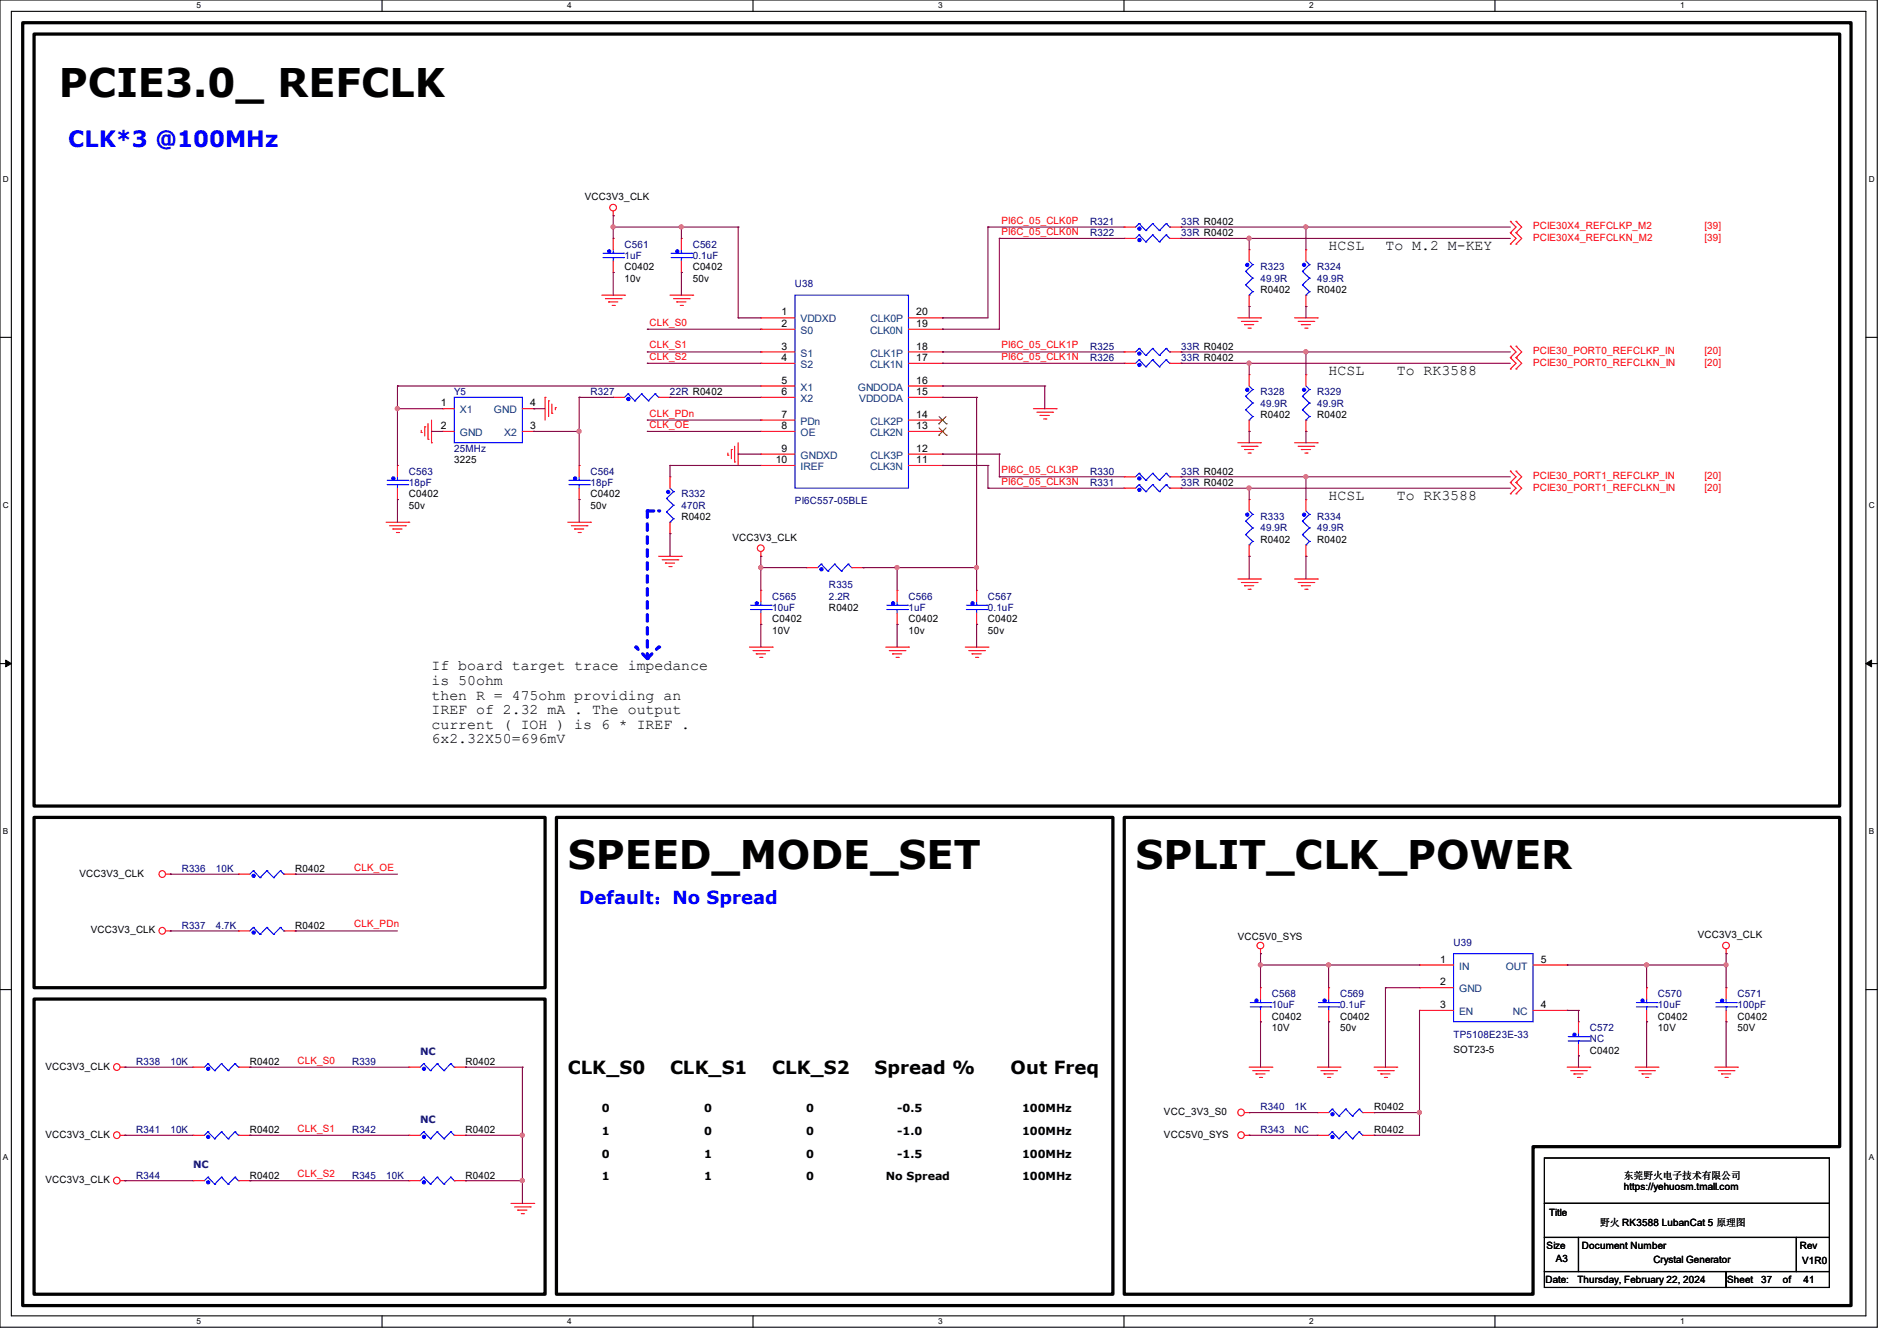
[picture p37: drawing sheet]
<svg xmlns="http://www.w3.org/2000/svg" width="297mm" height="210mm" viewBox="0 0 297 210" stroke-linecap="round" stroke-linejoin="round" font-family="sans-serif">
<defs><g id="words">
<g font-size="6.2">
<text x="9.2" y="15.1">PCIE3.0_ REFCLK</text>
<text x="88.9" y="136">SPEED_MODE_SET</text>
<text x="177.8" y="136">SPLIT_CLK_POWER</text>
</g>
<text font-size="3.5" fill="#00f" x="10.7" y="23.1">CLK*3 @100MHz</text>
<text font-size="2.8" fill="#00f" x="90.7" y="141.5">Default：No Spread</text>
<g font-size="2.8">
<text x="88.9" y="168.2">CLK_S0</text>
<text x="104.9" y="168.2">CLK_S1</text>
<text x="120.9" y="168.2">CLK_S2</text>
<text x="136.9" y="168.2">Spread %</text>
<text x="158.2" y="168.2">Out Freq</text>
</g>
<g font-size="2.3">
<text x="208" y="39.2">HCSL</text>
<text x="216.9" y="39.2">To M.2 M-KEY</text>
<text x="208" y="58.8">HCSL</text>
<text x="218.7" y="58.8">To RK3588</text>
<text x="208" y="78.3">HCSL</text>
<text x="218.7" y="78.3">To RK3588</text>
<text x="67.6" y="105">If board target trace impedance</text>
<text x="67.6" y="107.3">is 50ohm</text>
<text x="67.6" y="109.6">then R = 475ohm providing an</text>
<text x="67.6" y="111.8">IREF of 2.32 mA . The output</text>
<text x="67.6" y="114.1">current ( IOH ) is 6 * IREF .</text>
<text x="67.6" y="116.4">6x2.32X50=696mV</text>
</g>
<g font-size="1.7">
<text x="94.2" y="174.2">0</text>
<text x="94.2" y="177.8">1</text>
<text x="110.2" y="174.2">0</text>
<text x="110.2" y="177.8">0</text>
<text x="126.2" y="174.2">0</text>
<text x="126.2" y="177.8">0</text>
<text x="140.5" y="174.2">-0.5</text>
<text x="140.5" y="177.8">-1.0</text>
<text x="160" y="174.2">100MHz</text>
<text x="160" y="177.8">100MHz</text>
<text x="94.2" y="181.3">0</text>
<text x="94.2" y="184.9">1</text>
<text x="110.2" y="181.3">1</text>
<text x="110.2" y="184.9">1</text>
<text x="126.2" y="181.3">0</text>
<text x="126.2" y="184.9">0</text>
<text x="138.7" y="184.9">No Spread</text>
<text x="140.5" y="181.3">-1.5</text>
<text x="160" y="181.3">100MHz</text>
<text x="160" y="184.9">100MHz</text>
</g>
<g font-size="1.6">
<text x="91.6" y="31.3">VCC3V3_CLK</text>
<text x="97.8" y="42.3">C0402</text>
<text x="97.8" y="44.1">10v</text>
<text x="108.5" y="42.3">C0402</text>
<text x="108.5" y="44.1">50v</text>
<text x="197.4" y="45.9">R0402</text>
<text x="206.2" y="45.9">R0402</text>
<text x="122.3" y="49.4">1</text>
<text x="122.3" y="51.2">2</text>
<text x="143.5" y="51.2">19</text>
<text x="143.5" y="49.4">20</text>
<text x="122.3" y="54.7">3</text>
<text x="122.3" y="56.5">4</text>
<text x="143.5" y="56.5">17</text>
<text x="143.5" y="54.7">18</text>
<text x="69" y="63.6">1</text>
<text x="83" y="63.6">4</text>
<text x="122.3" y="60.1">5</text>
<text x="122.3" y="61.8">6</text>
<text x="122.3" y="65.4">7</text>
<text x="143.5" y="65.4">14</text>
<text x="143.5" y="61.8">15</text>
<text x="143.5" y="60.1">16</text>
<text x="197.4" y="65.4">R0402</text>
<text x="206.2" y="65.4">R0402</text>
<text x="69" y="67.2">2</text>
<text x="83" y="67.2">3</text>
<text x="122.3" y="67.2">8</text>
<text x="122.3" y="70.7">9</text>
<text x="143.5" y="70.7">12</text>
<text x="143.5" y="67.2">13</text>
<text x="64" y="77.9">C0402</text>
<text x="71.1" y="72.6">3225</text>
<text x="92.5" y="77.9">C0402</text>
<text x="121.5" y="72.5">10</text>
<text x="143.5" y="72.5">11</text>
<text x="64" y="79.7">50v</text>
<text x="92.5" y="79.7">50v</text>
<text x="106.7" y="81.4">R0402</text>
<text x="114.7" y="84.7">VCC3V3_CLK</text>
<text x="197.4" y="85">R0402</text>
<text x="206.2" y="85">R0402</text>
<text x="129.8" y="95.7">R0402</text>
<text x="120.9" y="97.4">C0402</text>
<text x="120.9" y="99.2">10V</text>
<text x="142.2" y="97.4">C0402</text>
<text x="142.2" y="99.2">10v</text>
<text x="154.7" y="97.4">C0402</text>
<text x="154.7" y="99.2">50v</text>
<text x="12.4" y="137.3">VCC3V3_CLK</text>
<text x="46.2" y="136.6">R0402</text>
<text x="14.2" y="146.2">VCC3V3_CLK</text>
<text x="46.2" y="145.5">R0402</text>
<text x="193.8" y="147.2">VCC5V0_SYS</text>
<text x="265.8" y="146.9">VCC3V3_CLK</text>
<text x="225.5" y="150.8">1</text>
<text x="225.5" y="154.3">2</text>
<text x="241.3" y="150.8">5</text>
<text x="199.1" y="159.7">C0402</text>
<text x="199.1" y="161.5">10V</text>
<text x="209.8" y="159.7">C0402</text>
<text x="209.8" y="161.5">50v</text>
<text x="225.5" y="157.9">3</text>
<text x="241.3" y="157.9">4</text>
<text x="259.6" y="159.7">C0402</text>
<text x="259.6" y="161.5">10V</text>
<text x="272" y="159.7">C0402</text>
<text x="272" y="161.5">50V</text>
<text x="7.1" y="167.5">VCC3V3_CLK</text>
<text x="39.1" y="166.8">R0402</text>
<text x="72.9" y="166.8">R0402</text>
<text x="227.6" y="164.8">SOT23-5</text>
<text x="248.9" y="165">C0402</text>
<text x="215.1" y="173.9">R0402</text>
<text x="7.1" y="178.2">VCC3V3_CLK</text>
<text x="39.1" y="177.5">R0402</text>
<text x="72.9" y="177.5">R0402</text>
<text x="182.2" y="174.6">VCC_3V3_S0</text>
<text x="182.2" y="178.2">VCC5V0_SYS</text>
<text x="215.1" y="177.5">R0402</text>
<text x="7.1" y="185.3">VCC3V3_CLK</text>
<text x="39.1" y="184.6">R0402</text>
<text x="72.9" y="184.6">R0402</text>
<text x="254.3" y="184.6">东莞野火电子技术有限公司</text>
<text x="242.5" y="190.5">Title</text>
<text x="254.3" y="186.3">https://yehuosm.tmall.com</text>
<text x="242.1" y="195.6">Size</text>
<text x="243.6" y="197.6">A3</text>
<text x="247.7" y="195.6">Document Number</text>
<text x="250.5" y="192">野火 RK3588 LubanCat 5 原理图</text>
<text x="258.9" y="197.7">Crystal Generator</text>
<text x="281.8" y="195.6">Rev</text>
<text x="282.2" y="197.9">V1R0</text>
<text x="242" y="200.9">Date:</text>
<text x="247" y="200.9">Thursday, February 22, 2024</text>
<text x="270.4" y="200.9">Sheet</text>
<text x="275.8" y="200.9">37</text>
<text x="279.1" y="200.9">of</text>
<text x="282.4" y="200.9">41</text>
</g>
<g font-size="1.6" fill="#f00">
<text x="156.8" y="35">PI6C_05_CLK0P</text>
<text x="240" y="35.9">PCIE30X4_REFCLKP_M2</text>
<text x="266.9" y="35.9">[39]</text>
<text x="156.8" y="36.8">PI6C_05_CLK0N</text>
<text x="240" y="37.7">PCIE30X4_REFCLKN_M2</text>
<text x="266.9" y="37.7">[39]</text>
<text x="101.7" y="51">CLK_S0</text>
<text x="101.7" y="54.6">CLK_S1</text>
<text x="101.7" y="56.3">CLK_S2</text>
<text x="156.8" y="54.6">PI6C_05_CLK1P</text>
<text x="156.8" y="56.3">PI6C_05_CLK1N</text>
<text x="240" y="55.5">PCIE30_PORT0_REFCLKP_IN</text>
<text x="240" y="57.3">PCIE30_PORT0_REFCLKN_IN</text>
<text x="266.9" y="55.5">[20]</text>
<text x="266.9" y="57.3">[20]</text>
<text x="101.7" y="65.2">CLK_PDn</text>
<text x="101.7" y="67">CLK_OE</text>
<text x="156.8" y="75.9">PI6C_05_CLK3N</text>
<text x="156.8" y="74.1">PI6C_05_CLK3P</text>
<text x="240" y="75.1">PCIE30_PORT1_REFCLKP_IN</text>
<text x="240" y="76.8">PCIE30_PORT1_REFCLKN_IN</text>
<text x="266.9" y="75.1">[20]</text>
<text x="266.9" y="76.8">[20]</text>
<text x="55.5" y="136.4">CLK_OE</text>
<text x="55.5" y="145.2">CLK_PDn</text>
<text x="46.6" y="166.6">CLK_S0</text>
<text x="46.6" y="177.2">CLK_S1</text>
<text x="46.6" y="184.4">CLK_S2</text>
</g>
<g font-size="1.6" fill="#000080">
<text x="170.7" y="35.2">R321</text>
<text x="184.9" y="35.2">33R R0402</text>
<text x="97.8" y="38.8">C561</text>
<text x="97.8" y="40.6">1uF</text>
<text x="108.5" y="38.8">C562</text>
<text x="108.5" y="40.6">0.1uF</text>
<text x="170.7" y="37">R322</text>
<text x="184.9" y="37">33R R0402</text>
<text x="124.5" y="45">U38</text>
<text x="197.4" y="42.3">R323</text>
<text x="197.4" y="44.1">49.9R</text>
<text x="206.2" y="42.3">R324</text>
<text x="206.2" y="44.1">49.9R</text>
<text x="170.7" y="54.8">R325</text>
<text x="170.7" y="56.6">R326</text>
<text x="184.9" y="54.8">33R R0402</text>
<text x="184.9" y="56.6">33R R0402</text>
<text x="71.1" y="61.9">Y5</text>
<text x="92.5" y="61.9">R327</text>
<text x="104.9" y="61.9">22R R0402</text>
<text x="197.4" y="61.9">R328</text>
<text x="197.4" y="63.7">49.9R</text>
<text x="206.2" y="61.9">R329</text>
<text x="206.2" y="63.7">49.9R</text>
<text x="71.1" y="70.8">25MHz</text>
<text x="64" y="74.3">C563</text>
<text x="64" y="76.1">18pF</text>
<text x="92.5" y="74.3">C564</text>
<text x="92.5" y="76.1">18pF</text>
<text x="106.7" y="77.9">R332</text>
<text x="170.7" y="76.1">R331</text>
<text x="170.7" y="74.3">R330</text>
<text x="184.9" y="76.1">33R R0402</text>
<text x="184.9" y="74.3">33R R0402</text>
<text x="106.7" y="79.7">470R</text>
<text x="124.5" y="78.9">PI6C557-05BLE</text>
<text x="197.4" y="81.4">R333</text>
<text x="197.4" y="83.2">49.9R</text>
<text x="206.2" y="81.4">R334</text>
<text x="206.2" y="83.2">49.9R</text>
<text x="120.9" y="93.9">C565</text>
<text x="120.9" y="95.7">10uF</text>
<text x="129.8" y="92.1">R335</text>
<text x="129.8" y="93.9">2.2R</text>
<text x="142.2" y="93.9">C566</text>
<text x="142.2" y="95.7">1uF</text>
<text x="154.7" y="93.9">C567</text>
<text x="154.7" y="95.7">0.1uF</text>
<text x="28.4" y="136.6">R336</text>
<text x="33.8" y="136.6">10K</text>
<text x="28.4" y="145.5">R337</text>
<text x="33.8" y="145.5">4.7K</text>
<text x="227.6" y="148.1">U39</text>
<text x="199.1" y="156.1">C568</text>
<text x="199.1" y="157.9">10uF</text>
<text x="209.8" y="156.1">C569</text>
<text x="209.8" y="157.9">0.1uF</text>
<text x="248.9" y="161.5">C572</text>
<text x="259.6" y="156.1">C570</text>
<text x="259.6" y="157.9">10uF</text>
<text x="272" y="156.1">C571</text>
<text x="272" y="157.9">100pF</text>
<text x="21.3" y="166.8">R338</text>
<text x="26.7" y="166.8">10K</text>
<text x="55.1" y="166.8">R339</text>
<text x="227.6" y="162.5">TP5108E23E-33</text>
<text x="248.9" y="163.2">NC</text>
<text x="197.4" y="173.9">R340</text>
<text x="202.7" y="173.9">1K</text>
<text x="21.3" y="177.5">R341</text>
<text x="26.7" y="177.5">10K</text>
<text x="55.1" y="177.5">R342</text>
<text x="197.4" y="177.5">R343</text>
<text x="202.7" y="177.5">NC</text>
<text x="21.3" y="184.6">R344</text>
<text x="55.1" y="184.6">R345</text>
<text x="60.5" y="184.6">10K</text>
</g>
<g font-size="1.6" fill="#004080">
<text x="125.3" y="50.5">VDDXD</text>
<text x="125.3" y="52.3">S0</text>
<text x="136.2" y="52.3">CLK0N</text>
<text x="136.3" y="50.5">CLK0P</text>
<text x="125.3" y="55.8">S1</text>
<text x="125.3" y="57.6">S2</text>
<text x="136.2" y="57.6">CLK1N</text>
<text x="136.3" y="55.8">CLK1P</text>
<text x="72" y="64.7">X1</text>
<text x="77.3" y="64.7">GND</text>
<text x="125.3" y="61.2">X1</text>
<text x="125.3" y="63">X2</text>
<text x="134.3" y="61.2">GNDODA</text>
<text x="134.5" y="63">VDDODA</text>
<text x="72" y="68.3">GND</text>
<text x="79" y="68.3">X2</text>
<text x="125.3" y="66.5">PDn</text>
<text x="125.3" y="68.3">OE</text>
<text x="125.3" y="71.8">GNDXD</text>
<text x="136.2" y="68.3">CLK2N</text>
<text x="136.3" y="71.8">CLK3P</text>
<text x="136.3" y="66.5">CLK2P</text>
<text x="125.3" y="73.6">IREF</text>
<text x="136.2" y="73.6">CLK3N</text>
<text x="228.5" y="151.9">IN</text>
<text x="228.5" y="155.4">GND</text>
<text x="235.8" y="151.9">OUT</text>
<text x="228.5" y="159">EN</text>
<text x="236.9" y="159">NC</text>
</g>
<g font-size="1.6" fill="#0000a0">
<text x="65.8" y="165.2">NC</text>
<text x="65.8" y="175.9">NC</text>
<text x="30.2" y="183">NC</text>
</g>
<g font-size="1.3">
<text x="30.8" y="1.3">5</text>
<text x="88.8" y="1.3">4</text>
<text x="146.9" y="1.3">3</text>
<text x="205" y="1.3">2</text>
<text x="263.1" y="1.3">1</text>
<text x=".5" y="28.4">D</text>
<text x="292.6" y="28.4">D</text>
<text x=".5" y="79.5">C</text>
<text x="292.6" y="79.5">C</text>
<text x=".5" y="130.6">B</text>
<text x="292.6" y="130.6">B</text>
<text x=".5" y="181.7">A</text>
<text x="292.6" y="181.7">A</text>
<text x="30.8" y="207.4">5</text>
<text x="88.8" y="207.4">4</text>
<text x="146.9" y="207.4">3</text>
<text x="205" y="207.4">2</text>
<text x="263.1" y="207.4">1</text>
</g>
</g></defs>
<path d="M0 0h293.9v207.9h-293.9zM1.8 1.8h290.3v204.3h-290.3z" fill="none" stroke="#000" stroke-width=".17"/>
<g fill="#fff">
<path d="M30.8 .2h.7v1.4h-.7z"/>
<path d="M30.8 206.2h.7v1.4h-.7z"/>
</g>
<path d="M59.8 0v1.8M59.8 206.1v1.8" fill="none" stroke="#000" stroke-width=".17"/>
<g fill="#fff">
<path d="M88.8 .2h.7v1.4h-.7z"/>
<path d="M88.8 206.2h.7v1.4h-.7z"/>
</g>
<path d="M117.9 0v1.8M117.9 206.1v1.8" fill="none" stroke="#000" stroke-width=".17"/>
<g fill="#fff">
<path d="M146.9 .2h.7v1.4h-.7z"/>
<path d="M146.9 206.2h.7v1.4h-.7z"/>
</g>
<path d="M176 0v1.8M176 206.1v1.8" fill="none" stroke="#000" stroke-width=".17"/>
<g fill="#fff">
<path d="M205 .2h.7v1.4h-.7z"/>
<path d="M205 206.2h.7v1.4h-.7z"/>
</g>
<path d="M234.1 0v1.8M234.1 206.1v1.8" fill="none" stroke="#000" stroke-width=".17"/>
<g fill="#fff">
<path d="M263.1 .2h.6v1.4h-.6z"/>
<path d="M263.1 206.2h.6v1.4h-.6z"/>
<path d="M.5 27.3h.9v1.4h-.9z"/>
<path d="M292.6 27.3h.9v1.4h-.9z"/>
<path d="M.5 78.4h.9v1.4h-.9z"/>
<path d="M292.6 78.4h.9v1.4h-.9z"/>
</g>
<path d="M0 52.8h1.8M292.1 52.8h1.8" fill="none" stroke="#000" stroke-width=".17"/>
<g fill="#fff">
<path d="M.5 129.5h.8v1.4h-.8z"/>
<path d="M292.6 129.5h.8v1.4h-.8z"/>
</g>
<path d="M0 103.9h1.8M292.1 103.9h1.8" fill="none" stroke="#000" stroke-width=".17"/>
<path d="M.9 103.4l.9 .5-.9 .5zM292.1 103.9l.9-.5v1z" fill="#000" stroke="#000" stroke-width=".16"/>
<g fill="#fff">
<path d="M.5 180.5h.8v1.4h-.8z"/>
<path d="M292.6 180.5h.8v1.4h-.8z"/>
</g>
<path d="M0 155h1.8M292.1 155h1.8" fill="none" stroke="#000" stroke-width=".17"/>
<path d="M101.3 80h1.8" fill="none" stroke="#00f" stroke-width=".51" stroke-dasharray="1 1"/>
<circle cx="103.1" cy="80" r=".25" fill="#00f" stroke-dasharray="1 1"/>
<path d="M101.3 80v23.1" fill="none" stroke="#00f" stroke-width=".51" stroke-dasharray="1 1"/>
<circle cx="101.3" cy="103.1" r=".25" fill="#00f" stroke-dasharray="1 1"/>
<path d="M101.3 103.1l1.8-1.8" fill="none" stroke="#00f" stroke-width=".51" stroke-dasharray="1 1"/>
<circle cx="103.1" cy="101.3" r=".25" fill="#00f" stroke-dasharray="1 1"/>
<path d="M101.3 103.1l-1.7-1.8" fill="none" stroke="#00f" stroke-width=".51" stroke-dasharray="1 1"/>
<circle cx="99.6" cy="101.3" r=".25" fill="#00f" stroke-dasharray="1 1"/>
<path d="M3.6 3.6h286.2v200.9h-286.2zM5.3 5.3h282.7v120.9h-282.7zM5.3 128h80v26.7h-80zM87.1 128h87.1v74.7h-87.1zM176 128h112v51.6h-48v23.1h-64zM5.3 156.5h80v46.2h-80z" fill="none" stroke="#000" stroke-width=".51"/>
<g fill="none" stroke="#f00" stroke-width=".17">
<path d="M96 33.8h.1M96 37.3h.1M96 33.1v.7M96 37.3v1.8M106.7 37.3h.1M106.7 37.3v1.8M176 37.3h.1M176 35.6h.1M176 37.3h1.8M176 35.6h1.8M183.1 37.3h1.8M183.1 35.6h1.8"/>
<path d="M184.9 37.3h.1M184.9 35.6h.1M195.6 39.1h.1M195.6 39.1v1.8M204.5 39.1h.1M204.5 39.1v1.8M236.5 36.4h.1M236.5 34.7h.1M236.5 38.2h.1M236.5 34.7l.9 .9-.9 .8M236.5 36.4l.9 .9-.9 .9M237.4 36.4h.1"/>
<path d="M237.4 34.7h.1M237.4 38.2h.1M237.4 34.7l.9 .9-.9 .8M237.4 36.4l.9 .9-.9 .9M94.2 46.2h3.6M94.8 46.8h2.4M95.3 47.3h.1M95.3 47.3h1.4M95.8 47.8h.4M96 42.7h.1M96 40.9v1.8M96.2 47.8h.1"/>
<path d="M97.2 46.8h.1M97.8 46.2h.1M104.9 46.2h3.6M105.5 46.8h2.4M106 47.3h.1M106 47.3h1.4M106.5 47.8h.3M106.7 42.7h.1M106.7 40.9v1.8M106.8 47.8h.1M107.9 46.8h.1M108.5 46.2h.1"/>
<path d="M119.1 49.8h.1M119.1 51.6h.1M119.1 55.1h.1M119.1 56.9h.1M119.1 49.8h5.4M119.1 55.1h5.4M119.1 51.6h5.4M119.1 56.9h5.4M142.2 49.8h5.4M142.2 55.1h5.4M142.2 51.6h5.4M142.2 56.9h5.4"/>
<path d="M147.6 56.9h.1M147.6 55.1h.1M147.6 51.6h.1M147.6 49.8h.1M176 55.1h.1M176 56.9h.1M176 55.1h1.8M176 56.9h1.8M183.1 55.1h1.8M183.1 56.9h1.8M184.9 55.1h.1M184.9 56.9h.1"/>
<path d="M193.8 49.8h3.6M194.4 50.3h2.4M194.9 50.8h.1M194.9 50.8h1.4M195.4 51.4h.3M195.6 58.7h.1M195.6 48h.1M195.6 46.2v1.8M195.6 58.7v1.8M195.7 51.4h.1M196.8 50.3h.1M197.4 49.8h.1"/>
<path d="M202.7 49.8h3.5M203.2 50.3h2.5M203.8 50.8h.1M203.8 50.8h1.4M204.3 51.4h.3M204.5 48h.1M204.5 58.7h.1M204.5 46.2v1.8M204.5 58.7v1.8M204.6 51.4h.1M205.7 50.3h.1M206.2 49.8h.1"/>
<path d="M236.5 56h.1M236.5 54.2h.1M236.5 57.8h.1M236.5 54.2l.9 .9-.9 .9M236.5 56l.9 .9-.9 .9M237.4 56h.1M237.4 54.2h.1M237.4 57.8h.1M237.4 54.2l.9 .9-.9 .9M237.4 56l.9 .9-.9 .9M62.2 72.9h.1M62.2 78.2h.1"/>
<path d="M62.2 72.9v1.8M62.2 76.5v1.7M66 67.7h.1M66 67.4v.3M66.5 66.8h.1M66.5 66.8v1.5M67 68.8h.1M67 66.3v2.5M67.6 69.3h.1M67.6 65.8v3.5M69.3 64h.1M69.3 67.6h.1"/>
<path d="M69.3 64h1.8M69.3 67.6h1.8M81.8 64h1.8M81.8 67.6h1.8M83.6 67.6h.1M83.6 64h.1M85.3 62.2h.1M85.3 62.2v3.6M85.9 62.8h.1M85.9 62.8v2.4M86.4 64.7h.1M86.4 63.3v1.4"/>
<path d="M87 63.8h.1M87 63.8v.4M90.7 72.9h.1M90.7 78.2h.1M90.7 72.9v1.8M90.7 76.5v1.7M96 62.2h.1M96 62.2h1.8M103.1 62.2h1.8M104.9 62.2h.1M104.9 74.7h.1M104.9 74.7v1.8"/>
<path d="M114 71.3h.1M114 71v.3M114.5 70.4h.1M114.5 70.4v1.4M115 72.3h.1M115 69.9v2.4M115.6 72.9h.1M115.6 69.3v3.6M119.1 60.5h.1M119.1 62.2h.1M119.1 65.8h.1M119.1 67.6h.1"/>
<path d="M119.1 71.1h.1M119.1 72.9h.1M119.1 62.2h5.4M119.1 60.5h5.4M119.1 65.8h5.4M119.1 67.6h5.4M119.1 71.1h5.4M119.1 72.9h5.4M142.2 62.2h5.4M142.2 60.5h5.4M142.2 65.8h5.4M142.2 67.6h5.4"/>
<path d="M142.2 71.1h5.4M142.2 72.9h5.4M147.6 72.9h.1M147.6 71.1h.1M147.6 67.6h.1M147.6 65.8h.1M147.6 62.2h.1M147.6 60.5h.1M161.8 64h3.6M162.3 64.6h2.5M162.9 65.1h.1M162.9 65.1h1.4"/>
<path d="M163.4 65.6h.3M163.7 65.6h.1M164.8 64.6h.1M165.4 64h.1M176 76.5h.1M176 74.7h.1M176 76.5h1.8M176 74.7h1.8M183.1 76.5h1.8M183.1 74.7h1.8M184.9 76.5h.1M184.9 74.7h.1"/>
<path d="M193.8 69.3h3.6M194.4 69.9h2.4M194.9 70.4h.1M194.9 70.4h1.4M195.4 71h.3M195.6 67.6h.1M195.6 78.2h.1M195.6 65.8v1.8M195.6 78.2v1.8M195.7 71h.1M196.8 69.9h.1M197.4 69.3h.1"/>
<path d="M202.7 69.3h3.5M203.2 69.9h2.5M203.8 70.4h.1M203.8 70.4h1.4M204.3 71h.3M204.5 78.2h.1M204.5 67.6h.1M204.5 65.8v1.8M204.5 78.2v1.8M204.6 71h.1M205.7 69.9h.1M206.2 69.3h.1"/>
<path d="M236.5 75.6h.1M236.5 73.8h.1M236.5 77.3h.1M236.5 73.8l.9 .9-.9 .9M236.5 75.6l.9 .9-.9 .8M237.4 75.6h.1M237.4 73.8h.1M237.4 77.3h.1M237.4 73.8l.9 .9-.9 .9M237.4 75.6l.9 .9-.9 .8M60.5 81.8h3.5M61 82.3h2.5"/>
<path d="M61.5 82.8h.1M61.5 82.8h1.4M62.1 83.4h.3M62.4 83.4h.1M63.5 82.3h.1M64 81.8h.1M88.9 81.8h3.6M89.5 82.3h2.4M90 82.8h.1M90 82.8h1.4M90.5 83.4h.3M90.8 83.4h.1"/>
<path d="M91.9 82.3h.1M92.5 81.8h.1M103.1 87.1h3.6M103.7 87.7h2.4M104.2 88.2h.1M104.2 88.2h1.4M104.7 88.7h.4M104.9 83.6h.1M104.9 81.8v1.8M105.1 88.7h.1M106.1 87.7h.1M106.7 87.1h.1"/>
<path d="M119.1 87.1h.1M119.1 92.5h.1M119.1 97.8h.1M119.1 86.4v.7M119.1 92.5v1.7M119.1 96v1.8M126.2 88.9h.1M126.2 88.9h1.8M133.3 88.9h1.8M135.1 88.9h.1M140.5 92.5h.1M140.5 97.8h.1"/>
<path d="M140.5 92.5v1.7M140.5 96v1.8M152.9 92.5h.1M152.9 97.8h.1M152.9 92.5v1.7M152.9 96v1.8M193.8 90.7h3.6M194.4 91.2h2.4M194.9 91.7h.1M194.9 91.7h1.4M195.4 92.3h.3M195.6 87.1h.1"/>
<path d="M195.6 85.3v1.8M195.7 92.3h.1M196.8 91.2h.1M197.4 90.7h.1M202.7 90.7h3.5M203.2 91.2h2.5M203.8 91.7h.1M203.8 91.7h1.4M204.3 92.3h.3M204.5 87.1h.1M204.5 85.3v1.8M204.6 92.3h.1"/>
<path d="M205.7 91.2h.1M206.2 90.7h.1M117.3 101.3h3.6M117.9 101.9h2.5M118.4 102.4h.1M118.4 102.4h1.4M119 103h.3M119.3 103h.1M120.4 101.9h.1M120.9 101.3h.1M138.7 101.3h3.5M139.2 101.9h2.5"/>
<path d="M139.7 102.4h.1M139.7 102.4h1.5M140.3 103h.3M140.6 103h.1M141.7 101.9h.1M142.2 101.3h.1M151.1 101.3h3.6M151.7 101.9h2.4M152.2 102.4h.1M152.2 102.4h1.4M152.7 103h.4M153.1 103h.1"/>
<path d="M154.1 101.9h.1M154.7 101.3h.1M26 136.9h.7M26.7 136.9h.1M37.3 136.9h.1M37.3 136.9h1.8M44.4 136.9h1.8M46.2 136.9h.1M26 145.8h.7M26.7 145.8h.1M37.3 145.8h.1M37.3 145.8h1.8"/>
<path d="M44.4 145.8h1.8M46.2 145.8h.1M197.4 149.4h.1M197.4 154.7h.1M197.4 148.6v.8M197.4 154.7v1.8M197.4 158.2v1.8M208 154.7h.1M208 154.7v1.8M208 158.2v1.8M222.2 151.1h.1M222.2 154.7h.1"/>
<path d="M222.2 158.2h.1M222.2 151.1h5.4M222.2 154.7h5.4M222.2 158.2h5.4M240 151.1h5.4M240 158.2h5.4M245.4 158.2h.1M245.4 151.1h.1M257.8 154.7h.1M257.8 154.7v1.8M257.8 158.2v1.8M270.3 149.4h.1"/>
<path d="M270.3 154.7h.1M270.3 148.6v.8M270.3 154.7v1.8M270.3 158.2v1.8M18.8 167.1h.8M18.8 177.8h.8M19.6 167.1h.1M19.6 177.8h.1M30.2 177.8h.1M30.2 167.1h.1M30.2 167.1h1.8M30.2 177.8h1.8"/>
<path d="M37.3 167.1h1.8M37.3 177.8h1.8M39.1 177.8h.1M39.1 167.1h.1M64 177.8h.1M64 167.1h.1M64 167.1h1.8M64 177.8h1.8M71.1 167.1h1.8M71.1 177.8h1.8M72.9 177.8h.1M72.9 167.1h.1"/>
<path d="M194.9 177.8h.7M194.9 174.2h.7M195.6 174.2h.1M195.6 177.8h.1M195.6 167.1h3.5M196.1 167.7h2.5M196.6 168.2h.1M196.6 168.2h1.5M197.2 168.7h.3M197.4 160h.1M197.5 168.7h.1M198.6 167.7h.1"/>
<path d="M199.1 167.1h.1M206.2 174.2h.1M206.2 177.8h.1M206.2 167.1h3.6M206.2 177.8h1.8M206.2 174.2h1.8M206.8 167.7h2.5M207.3 168.2h.1M207.3 168.2h1.4M207.9 168.7h.3M208 160h.1M208.2 168.7h.1"/>
<path d="M209.3 167.7h.1M209.8 167.1h.1M213.4 177.8h1.7M213.4 174.2h1.7M215.1 174.2h.1M215.1 177.8h.1M215.1 167.1h3.6M215.7 167.7h2.4M216.2 168.2h.1M216.2 168.2h1.4M216.7 168.7h.4M217.1 168.7h.1"/>
<path d="M218.1 167.7h.1M218.7 167.1h.1M245.4 167.1h3.5M245.9 167.7h2.5M246.4 168.2h.1M246.4 168.2h1.5M247 168.7h.3M247.1 160h.1M247.1 165.4h.1M247.1 160v1.8M247.1 163.6v1.8M247.3 168.7h.1"/>
<path d="M248.4 167.7h.1M248.9 167.1h.1M256 167.1h3.6M256.6 167.7h2.4M257.1 168.2h.1M257.1 168.2h1.4M257.6 168.7h.4M257.8 160h.1M258 168.7h.1M259 167.7h.1M259.6 167.1h.1M268.5 167.1h3.5"/>
<path d="M269 167.7h2.5M269.5 168.2h.1M269.5 168.2h1.5M270.1 168.7h.3M270.3 160h.1M270.4 168.7h.1M271.5 167.7h.1M272 167.1h.1M18.8 184.9h.8M19.6 184.9h.1M30.2 184.9h.1M30.2 184.9h1.8"/>
<path d="M37.3 184.9h1.8M39.1 184.9h.1M64 184.9h.1M64 184.9h1.8M71.1 184.9h1.8M72.9 184.9h.1M80 188.5h3.6M80.6 189h2.4M81.1 189.5h.1M81.1 189.5h1.4M81.6 190.1h.4M82 190.1h.1"/>
<path d="M83 189h.1M83.6 188.5h.1"/>
<circle cx="96" cy="32.5" r=".52"/>
<circle cx="119.1" cy="85.9" r=".52"/>
<circle cx="25.4" cy="136.9" r=".52"/>
<circle cx="25.4" cy="145.8" r=".52"/>
<circle cx="197.3" cy="148.1" r=".52"/>
<circle cx="270.2" cy="148.1" r=".52"/>
<circle cx="18.3" cy="167.1" r=".52"/>
<circle cx="18.3" cy="177.8" r=".52"/>
<circle cx="194.3" cy="177.8" r=".52"/>
<circle cx="194.3" cy="174.2" r=".52"/>
<circle cx="18.3" cy="184.9" r=".52"/>
</g>
<path d="M241.8 181.4h44.6v7.1h-44.6zM241.8 188.5h44.6v5.3h-44.6zM241.8 193.8h5.3v5.3h-5.3zM241.8 199.1h28.5v2.5h-28.5zM247.1 193.8h34.2v5.3h-34.2zM270.3 199.1h16.1v2.5h-16.1zM281.3 193.8h5.1v5.3h-5.1z" fill="none" stroke="#000" stroke-width=".17"/>
<g fill="none" stroke="#00f" stroke-width=".17">
<path d="M94.4 39.7h3.2M96 39.7h.1M96 39.1v.6M97.6 39.7h.1M105.1 39.7h3.2M106.7 39.7h.1M106.7 39.1v.6M108.3 39.7h.1M178.4 36.8h.1M178.4 35h.1M178.4 36.8l-.6 .5M178.4 36.8l1 1.1"/>
<path d="M178.4 35l-.6 .6M178.4 35l1 1.1M179.4 37.9h.1M179.4 36.1h.1M180.5 36.8h.1M180.5 35h.1M180.5 36.8l-1.1 1.1M180.5 36.8l1 1.1M180.5 35l-1.1 1.1M180.5 35l1 1.1M181.5 37.9h.1M181.5 36.1h.1"/>
<path d="M182.6 36.8h.1M182.6 35h.1M182.6 36.8l-1.1 1.1M182.6 36.8l.5 .5M182.6 35l-1.1 1.1M182.6 35l.5 .6M183.1 37.3h.1M183.1 35.6h.1M94.4 40.3h3.2M96 40.3h.1M96 40.3v.6M97.6 40.3h.1"/>
<path d="M105.1 40.3h3.2M106.7 40.3h.1M106.7 40.3v.6M108.3 40.3h.1M124.5 46.2h17.7v30.3h-17.7zM178.4 54.6h.1M178.4 56.3h.1M178.4 54.6l-.6 .5M178.4 54.6l1 1.1M178.4 56.3l-.6 .6M178.4 56.3l1 1.1M179.4 55.7h.1"/>
<path d="M179.4 57.4h.1M180.5 54.6h.1M180.5 56.3h.1M180.5 54.6l-1.1 1.1M180.5 54.6l1 1.1M180.5 56.3l-1.1 1.1M180.5 56.3l1 1.1M181.5 55.7h.1M181.5 57.4h.1M182.6 54.6h.1M182.6 56.3h.1M182.6 54.6l-1.1 1.1"/>
<path d="M182.6 54.6l.5 .5M182.6 56.3l-1.1 1.1M182.6 56.3l.5 .6M183.1 55.1h.1M183.1 56.9h.1M195 42.5h.1M195 44.6h.1M195 42.5l1.1 1.1M195 44.6l1.1 1.1M195.6 46.2h.1M195.6 40.9l.5 .5M196.1 41.4h.1"/>
<path d="M196.1 43.6h.1M196.1 45.7h.1M196.1 41.4l-1.1 1.1M196.1 43.6l-1.1 1M196.1 45.7l-.5 .5M203.9 42.5h.1M203.9 44.6h.1M203.9 42.5l1.1 1.1M203.9 44.6l1.1 1.1M204.5 46.2h.1M204.5 40.9l.5 .5M205 41.4h.1"/>
<path d="M205 43.6h.1M205 45.7h.1M205 41.4l-1.1 1.1M205 43.6l-1.1 1M205 45.7l-.5 .5M60.6 75.9h3.2M60.6 75.2h3.2M62.2 75.9h.1M62.2 75.2h.1M62.2 74.7v.5M62.2 75.9v.6M63.8 75.9h.1"/>
<path d="M63.8 75.2h.1M71.1 62.2h10.7v7.1h-10.7zM89.1 75.9h3.2M89.1 75.2h3.2M90.7 75.9h.1M90.7 75.2h.1M90.7 74.7v.5M90.7 75.9v.6M92.3 75.9h.1M92.3 75.2h.1M98.3 61.7h.1M98.3 61.7l-.5 .5"/>
<path d="M98.3 61.7l1.1 1.1M99.4 62.8h.1M100.5 61.7h.1M100.5 61.7l-1.1 1.1M100.5 61.7l1 1.1M101.5 62.8h.1M102.6 61.7h.1M102.6 61.7l-1.1 1.1M102.6 61.7l.5 .5M103.1 62.2h.1M104.4 78.1h.1M104.4 78.1l1.1 1"/>
<path d="M104.9 76.5l.6 .5M105.5 77h.1M105.5 79.1h.1M105.5 77l-1.1 1.1M105.5 79.1l-1.1 1.1M178.4 75.9h.1M178.4 74.1h.1M178.4 75.9l-.6 .6M178.4 75.9l1 1.1M178.4 74.1l-.6 .6M178.4 74.1l1 1.1M179.4 77h.1"/>
<path d="M179.4 75.2h.1M180.5 75.9h.1M180.5 74.1h.1M180.5 75.9l-1.1 1.1M180.5 75.9l1 1.1M180.5 74.1l-1.1 1.1M180.5 74.1l1 1.1M181.5 77h.1M181.5 75.2h.1M182.6 75.9h.1M182.6 74.1h.1M182.6 75.9l-1.1 1.1"/>
<path d="M182.6 75.9l.5 .6M182.6 74.1l-1.1 1.1M182.6 74.1l.5 .6M183.1 76.5h.1M183.1 74.7h.1M195 62.1h.1M195 64.2h.1M195 62.1l1.1 1M195 64.2l1.1 1M195.6 65.8h.1M195.6 60.5l.5 .5M196.1 61h.1"/>
<path d="M196.1 63.1h.1M196.1 65.2h.1M196.1 61l-1.1 1.1M196.1 63.1l-1.1 1.1M196.1 65.2l-.5 .6M203.9 62.1h.1M203.9 64.2h.1M203.9 62.1l1.1 1M203.9 64.2l1.1 1M204.5 65.8h.1M204.5 60.5l.5 .5M205 61h.1"/>
<path d="M205 63.1h.1M205 65.2h.1M205 61l-1.1 1.1M205 63.1l-1.1 1.1M205 65.2l-.5 .6M104.4 80.2h.1M104.4 80.2l1.1 1M104.9 81.8h.1M105.5 81.2h.1M105.5 81.2l-.6 .6M117.5 95.5h3.2M117.5 94.8h3.2"/>
<path d="M119.1 95.5h.1M119.1 94.8h.1M119.1 94.2v.6M119.1 95.5v.5M120.7 95.5h.1M120.7 94.8h.1M128.6 88.3h.1M128.6 88.3l-.6 .6M128.6 88.3l1 1.2M129.6 89.5h.1M130.7 88.3h.1M130.7 88.3l-1.1 1.2"/>
<path d="M130.7 88.3l1 1.2M131.7 89.5h.1M132.8 88.3h.1M132.8 88.3l-1.1 1.2M132.8 88.3l.5 .6M133.3 88.9h.1M138.9 95.5h3.2M138.9 94.8h3.2M140.5 95.5h.1M140.5 94.8h.1M140.5 94.2v.6M140.5 95.5v.5"/>
<path d="M142.1 95.5h.1M142.1 94.8h.1M151.3 95.5h3.2M151.3 94.8h3.2M152.9 95.5h.1M152.9 94.8h.1M152.9 94.2v.6M152.9 95.5v.5M154.5 95.5h.1M154.5 94.8h.1M195 81.6h.1M195 83.7h.1"/>
<path d="M195 81.6l1.1 1.1M195 83.7l1.1 1.1M195.6 85.3h.1M195.6 80l.5 .6M196.1 80.6h.1M196.1 82.7h.1M196.1 84.8h.1M196.1 80.6l-1.1 1M196.1 82.7l-1.1 1M196.1 84.8l-.5 .5M203.9 81.6h.1M203.9 83.7h.1"/>
<path d="M203.9 81.6l1.1 1.1M203.9 83.7l1.1 1.1M204.5 85.3h.1M204.5 80l.5 .6M205 80.6h.1M205 82.7h.1M205 84.8h.1M205 80.6l-1.1 1M205 82.7l-1.1 1M205 84.8l-.5 .5M39.7 136.4h.1M39.7 136.4l-.6 .5"/>
<path d="M39.7 136.4l1 1.1M40.7 137.5h.1M41.8 136.4h.1M41.8 136.4l-1.1 1.1M41.8 136.4l1 1.1M42.8 137.5h.1M43.9 136.4h.1M43.9 136.4l-1.1 1.1M43.9 136.4l.5 .5M44.4 136.9h.1M39.7 145.2h.1M39.7 145.2l-.6 .6"/>
<path d="M39.7 145.2l1 1.1M40.7 146.3h.1M41.8 145.2h.1M41.8 145.2l-1.1 1.1M41.8 145.2l1 1.1M42.8 146.3h.1M43.9 145.2h.1M43.9 145.2l-1.1 1.1M43.9 145.2l.5 .6M44.4 145.8h.1M195.7 157.7h3.3M195.7 157h3.3"/>
<path d="M197.4 157.7h.1M197.4 157h.1M197.4 156.5v.5M197.4 157.7v.5M199 157.7h.1M199 157h.1M206.4 157.7h3.2M206.4 157h3.2M208 157.7h.1M208 157h.1M208 156.5v.5M208 157.7v.5"/>
<path d="M209.6 157.7h.1M209.6 157h.1M227.6 149.4h12.4v10.6h-12.4zM256.2 157.7h3.2M256.2 157h3.2M257.8 157.7h.1M257.8 157h.1M257.8 156.5v.5M257.8 157.7v.5M259.4 157.7h.1M259.4 157h.1M268.6 157.7h3.3"/>
<path d="M268.6 157h3.3M270.3 157.7h.1M270.3 157h.1M270.3 156.5v.5M270.3 157.7v.5M271.9 157.7h.1M271.9 157h.1M32.6 177.2h.1M32.6 166.6h.1M32.6 177.2l-.6 .6M32.6 177.2l1 1.2M32.6 166.6l-.6 .5"/>
<path d="M32.6 166.6l1 1.1M33.6 178.4h.1M33.6 167.7h.1M34.7 177.2h.1M34.7 166.6h.1M34.7 177.2l-1.1 1.2M34.7 177.2l1 1.2M34.7 166.6l-1.1 1.1M34.7 166.6l1 1.1M35.7 178.4h.1M35.7 167.7h.1M36.8 177.2h.1"/>
<path d="M36.8 166.6h.1M36.8 177.2l-1.1 1.2M36.8 177.2l.5 .6M36.8 166.6l-1.1 1.1M36.8 166.6l.5 .5M37.3 177.8h.1M37.3 167.1h.1M66.3 177.2h.1M66.3 166.6h.1M66.3 177.2l-.5 .6M66.3 177.2l1.1 1.2M66.3 166.6l-.5 .5"/>
<path d="M66.3 166.6l1.1 1.1M67.4 178.4h.1M67.4 167.7h.1M68.5 177.2h.1M68.5 166.6h.1M68.5 177.2l-1.1 1.2M68.5 177.2l1 1.2M68.5 166.6l-1.1 1.1M68.5 166.6l1 1.1M69.5 178.4h.1M69.5 167.7h.1M70.6 177.2h.1"/>
<path d="M70.6 166.6h.1M70.6 177.2l-1.1 1.2M70.6 177.2l.5 .6M70.6 166.6l-1.1 1.1M70.6 166.6l.5 .5M71.1 177.8h.1M71.1 167.1h.1M208.6 173.7h.1M208.6 177.2h.1M208.6 173.7l-.6 .5M208.6 173.7l1 1.1M208.6 177.2l-.6 .6"/>
<path d="M208.6 177.2l1 1.2M209.6 174.8h.1M209.6 178.4h.1M210.7 173.7h.1M210.7 177.2h.1M210.7 173.7l-1.1 1.1M210.7 173.7l1.1 1.1M210.7 177.2l-1.1 1.2M210.7 177.2l1.1 1.2M211.8 174.8h.1M211.8 178.4h.1M212.8 173.7h.1"/>
<path d="M212.8 177.2h.1M212.8 173.7l-1 1.1M212.8 173.7l.6 .5M212.8 177.2l-1 1.2M212.8 177.2l.6 .6M213.4 174.2h.1M213.4 177.8h.1M245.5 163h3.3M245.5 162.3h3.3M247.1 163h.1M247.1 162.3h.1M247.1 161.8v.5"/>
<path d="M247.1 163v.6M248.8 163h.1M248.8 162.3h.1M32.6 184.4h.1M32.6 184.4l-.6 .5M32.6 184.4l1 1.1M33.6 185.5h.1M34.7 184.4h.1M34.7 184.4l-1.1 1.1M34.7 184.4l1 1.1M35.7 185.5h.1M36.8 184.4h.1"/>
<path d="M36.8 184.4l-1.1 1.1M36.8 184.4l.5 .5M37.3 184.9h.1M66.3 184.4h.1M66.3 184.4l-.5 .5M66.3 184.4l1.1 1.1M67.4 185.5h.1M68.5 184.4h.1M68.5 184.4l-1.1 1.1M68.5 184.4l1 1.1M69.5 185.5h.1M70.6 184.4h.1"/>
<path d="M70.6 184.4l-1.1 1.1M70.6 184.4l.5 .5M71.1 184.9h.1"/>
</g>
<g fill="#00f" stroke="#00f" stroke-width=".17">
<circle cx="195.3" cy="61" r=".25"/>
<circle cx="61.6" cy="74.9" r=".25"/>
<circle cx="208.6" cy="174.5" r=".25"/>
<circle cx="118.5" cy="94.5" r=".25"/>
<circle cx="269.6" cy="156.7" r=".25"/>
<circle cx="98.4" cy="62.5" r=".25"/>
<circle cx="204.2" cy="41.5" r=".25"/>
<circle cx="196.7" cy="156.7" r=".25"/>
<circle cx="32.6" cy="178.1" r=".25"/>
<circle cx="195.3" cy="80.6" r=".25"/>
<circle cx="66.4" cy="185.2" r=".25"/>
<circle cx="207.4" cy="156.7" r=".25"/>
<circle cx="178.4" cy="55.4" r=".25"/>
<circle cx="95.4" cy="39.4" r=".25"/>
<circle cx="39.7" cy="146.1" r=".25"/>
<circle cx="139.8" cy="94.5" r=".25"/>
<circle cx="178.4" cy="37.6" r=".25"/>
<circle cx="204.2" cy="80.6" r=".25"/>
<circle cx="195.3" cy="41.5" r=".25"/>
<circle cx="66.4" cy="178.1" r=".25"/>
<circle cx="32.6" cy="167.4" r=".25"/>
<circle cx="39.7" cy="137.2" r=".25"/>
<circle cx="178.4" cy="35.8" r=".25"/>
<circle cx="66.4" cy="167.4" r=".25"/>
<circle cx="178.4" cy="57.2" r=".25"/>
<circle cx="128.6" cy="89.2" r=".25"/>
<circle cx="90" cy="74.9" r=".25"/>
<circle cx="204.2" cy="61" r=".25"/>
<circle cx="152.3" cy="94.5" r=".25"/>
<circle cx="106" cy="39.4" r=".25"/>
<circle cx="178.4" cy="76.7" r=".25"/>
<circle cx="32.6" cy="185.2" r=".25"/>
<circle cx="178.4" cy="74.9" r=".25"/>
<circle cx="246.5" cy="162.1" r=".25"/>
<circle cx="257.2" cy="156.7" r=".25"/>
<circle cx="208.6" cy="178.1" r=".25"/>
<circle cx="104.6" cy="77" r=".25"/>
</g>
<path d="M147 68.2h.1M147 66.4h.1M147 67l1.2 1.2M147 65.2l1.2 1.2M148.1 67l-1.1 1.2M148.1 65.2l-1.1 1.2M148.2 68.2h.1M148.2 66.4h.1" fill="none" stroke="#804000" stroke-width=".16"/>
<g fill="none" stroke="#800040" stroke-width=".17">
<path d="M96 33.8h.1M96 35.6h.1M96 35.6h19.6M96 33.8v3.5M106.7 35.6h.1M106.7 35.6v1.7M115.6 35.6h.1M115.6 35.6v14.2M154.7 35.6h.1M154.7 35.6h21.3M154.7 35.6v14.2h-7.1M156.5 37.3h.1"/>
<path d="M156.5 37.3v14.3h-8.9M156.5 37.3h19.5M184.9 37.3h.1M184.9 35.6h.1M184.9 35.6h51.6M184.9 37.3h51.6M195.6 37.3h.1M195.6 37.3v1.8M204.5 35.6h.1M204.5 35.6v3.5M96 42.7h.1M96 42.7v3.5"/>
<path d="M101.3 51.6h.1M101.3 55.1h.1M101.3 56.9h.1M101.3 51.6h17.8M101.3 55.1h17.8M101.3 56.9h17.8M106.7 42.7h.1M106.7 42.7v3.5M115.6 49.8h.1M115.6 49.8h3.5M147.6 51.6h.1M147.6 49.8h.1"/>
<path d="M147.6 55.1h.1M147.6 56.9h.1M147.6 55.1h28.4M147.6 56.9h28.4M184.9 56.9h.1M184.9 55.1h.1M184.9 55.1h51.6M184.9 56.9h51.6M195.6 56.9h.1M195.6 48h.1M195.6 48v1.8M195.6 56.9v1.8"/>
<path d="M204.5 55.1h.1M204.5 48h.1M204.5 48v1.8M204.5 55.1v3.6M62.2 64h.1M62.2 78.2h.1M62.2 60.5h.1M62.2 60.5v12.4M62.2 78.2v3.6M62.2 60.5h56.9M62.2 64h7.1M67.6 67.6h.1"/>
<path d="M67.6 67.6h1.7M83.6 64h.1M83.6 67.6h.1M83.6 64h1.7M83.6 67.6h7.1M90.7 78.2h.1M90.7 62.2h.1M90.7 67.6h.1M90.7 62.2v10.7M90.7 78.2v3.6M90.7 62.2h5.3M101.3 65.8h.1"/>
<path d="M101.3 67.6h.1M101.3 67.6h17.8M101.3 65.8h17.8M104.9 62.2h.1M104.9 72.9h.1M104.9 62.2h14.2M104.9 72.9h14.2M104.9 72.9v1.8M115.6 71.1h.1M115.6 71.1h3.5M147.6 62.2h.1M147.6 60.5h.1"/>
<path d="M147.6 71.1h.1M147.6 72.9h.1M147.6 60.5h16M147.6 62.2h5.3M147.6 71.1h8.9M147.6 72.9h7.1M152.9 62.2h.1M152.9 62.2v30.3M154.7 76.5h.1M154.7 72.9h.1M154.7 76.5h21.3M154.7 72.9v3.6"/>
<path d="M156.5 74.7h.1M156.5 71.1h.1M156.5 74.7h19.5M156.5 71.1v3.6M163.6 60.5h.1M163.6 60.5v3.5M184.9 76.5h.1M184.9 74.7h.1M184.9 76.5h51.6M184.9 74.7h51.6M195.6 76.5h.1M195.6 67.6h.1"/>
<path d="M195.6 67.6v1.7M195.6 76.5v1.7M204.5 74.7h.1M204.5 67.6h.1M204.5 67.6v1.7M204.5 74.7v3.5M104.9 83.6h.1M104.9 83.6v3.5M119.1 97.8h.1M119.1 88.9h.1M119.1 87.1h.1M119.1 87.1v5.4"/>
<path d="M119.1 97.8v3.5M119.1 88.9h7.1M135.1 88.9h.1M135.1 88.9h17.8M140.5 97.8h.1M140.5 88.9h.1M140.5 88.9v3.6M140.5 97.8v3.5M152.9 88.9h.1M152.9 97.8h.1M152.9 97.8v3.5M195.6 87.1h.1"/>
<path d="M195.6 87.1v3.6M204.5 87.1h.1M204.5 87.1v3.6M26.7 136.9h.1M26.7 136.9h10.6M46.2 136.9h.1M46.2 136.9h16M26.7 145.8h.1M26.7 145.8h10.6M46.2 145.8h.1M46.2 145.8h16M197.4 151.1h.1"/>
<path d="M197.4 149.4h.1M197.4 149.4v5.3M197.4 151.1h24.8M208 151.1h.1M208 151.1v3.6M216.9 154.7h.1M216.9 154.7v12.4M216.9 154.7h5.3M222.2 158.2v19.6h-7.1M245.4 151.1h.1M245.4 158.2h.1M245.4 151.1h24.9"/>
<path d="M245.4 158.2h1.7M247.1 158.2h.1M247.1 158.2v1.8M257.8 151.1h.1M257.8 151.1v3.6M270.3 149.4h.1M270.3 151.1h.1M270.3 149.4v5.3M19.6 167.1h.1M19.6 177.8h.1M19.6 167.1h10.6M19.6 177.8h10.6"/>
<path d="M39.1 167.1h.1M39.1 177.8h.1M39.1 167.1h24.9M39.1 177.8h24.9M72.9 177.8h.1M72.9 167.1h.1M72.9 167.1h8.9M72.9 177.8h8.9M81.8 177.8h.1M81.8 167.1h.1M81.8 167.1v21.4M195.6 174.2h.1"/>
<path d="M195.6 177.8h.1M195.6 177.8h10.6M195.6 174.2h10.6M197.4 160h.1M197.4 160v7.1M208 160h.1M208 160v7.1M215.1 174.2h.1M215.1 177.8h.1M215.1 174.2h7.1M222.2 174.2h.1M247.1 165.4h.1"/>
<path d="M247.1 165.4v1.7M257.8 160h.1M257.8 160v7.1M270.3 160h.1M270.3 160v7.1M19.6 184.9h.1M19.6 184.9h10.6M39.1 184.9h.1M39.1 184.9h24.9M72.9 184.9h.1M72.9 184.9h8.9M81.8 184.9h.1"/>
</g>
<g fill="#f0f" stroke="#f0f" stroke-width=".17">
<circle cx="62.2" cy="64" r=".32"/>
<circle cx="90.7" cy="67.5" r=".32"/>
<circle cx="152.9" cy="88.9" r=".32"/>
<circle cx="140.4" cy="88.9" r=".32"/>
<circle cx="119.1" cy="88.9" r=".32"/>
<circle cx="204.4" cy="35.5" r=".32"/>
<circle cx="195.6" cy="37.3" r=".32"/>
<circle cx="195.6" cy="76.4" r=".32"/>
<circle cx="204.4" cy="74.7" r=".32"/>
<circle cx="195.6" cy="56.9" r=".32"/>
<circle cx="204.4" cy="55.1" r=".32"/>
<circle cx="96" cy="35.5" r=".32"/>
<circle cx="106.7" cy="35.5" r=".32"/>
<circle cx="197.3" cy="151.1" r=".32"/>
<circle cx="81.8" cy="184.9" r=".32"/>
<circle cx="81.8" cy="177.8" r=".32"/>
<circle cx="270.2" cy="151.1" r=".32"/>
<circle cx="257.8" cy="151.1" r=".32"/>
<circle cx="208" cy="151.1" r=".32"/>
<circle cx="222.2" cy="174.2" r=".32"/>
</g>
<use href="#words"/>
</svg>
